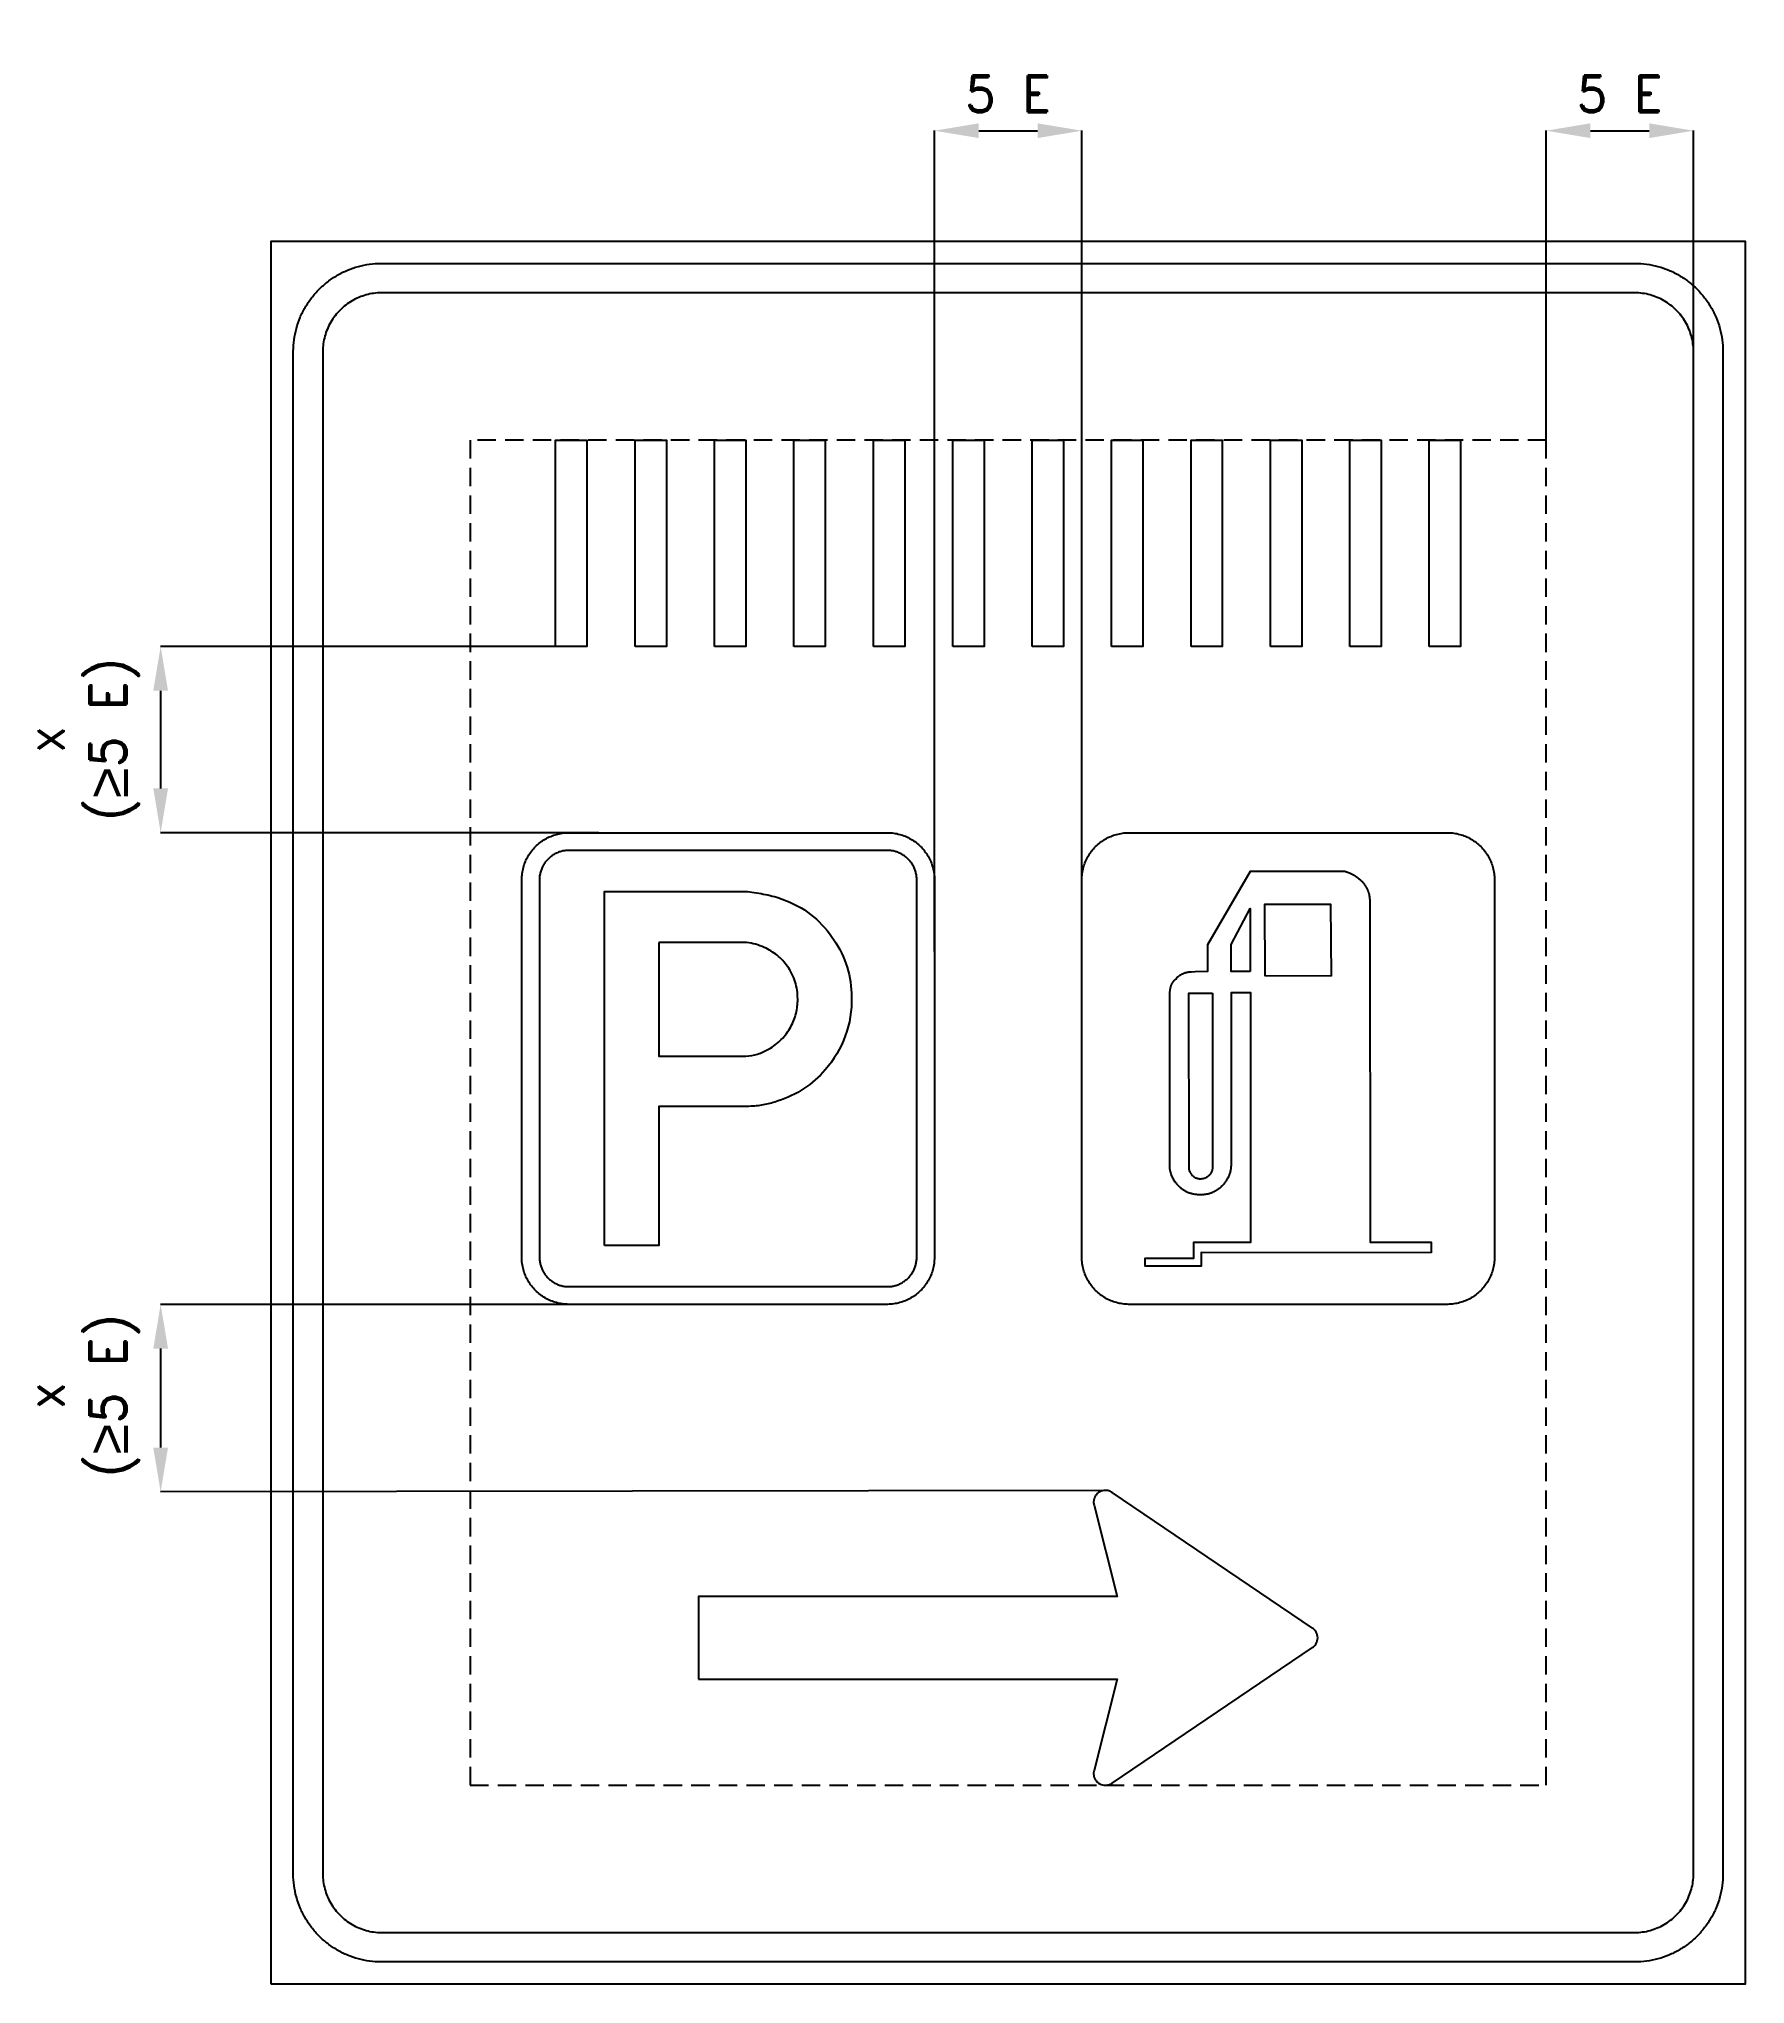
# Model space of a CAD drawing. Header units: millimetres. Extents: x 355 to 2670, y 1107 to 3747.
import ezdxf

# ---------------------------------------------------------------- set-up
doc = ezdxf.new("R2010")
doc.units = ezdxf.units.MM
doc.header["$LTSCALE"] = 5
doc.linetypes.add('ČÁRKOVANÁX2', pattern=[1.5, 1, -0.5])
doc.layers.add('Kóty', color=2, linetype='Continuous')
doc.layers.add('Značka', color=7, linetype='Continuous')
doc.styles.get("Standard").update_dxf_attribs({"font": 'romand.shx', "height": 50})
doc.dimstyles.get("Standard").update_dxf_attribs({"dimtxt": 50, "dimasz": 60, "dimexe": 0.18, "dimexo": 0.0625, "dimgap": 25, "dimtad": 1, "dimdec": 0, "dimzin": 0, "dimdsep": 46, "dimtxsty": 'Standard', "dimcen": 0.09, "dimadec": 0, "dimazin": 0, "dimtfac": 1, "dimtdec": 0, "dimtofl": 0, "dimtmove": 0, "dimatfit": 3, "dimfxl": 1, "dimtolj": 1, "dimtzin": 0, "dimarcsym": 0})

msp = doc.modelspace()

# ---------------------------------------------------------------- texts
at = {"layer": 'Kóty', "char_height": 50, "attachment_point": 5, "rotation": 90}
for s, insert, width in [('\\A1;x\\P({\\fArial|b0|i0|c238|p34;\\H1.08333x;≥\\Fromand|c238;\\H0.92308x;5 E)}', (414.9, 2796.1), 508.342), ('\\A1;x\\P({\\fArial|b0|i0|c238|p34;\\H1.08333x;≥}5 E)', (414.9, 1905.7), 336.117)]:
    msp.add_mtext(s, dxfattribs=dict(at, insert=insert, width=width))

# ---------------------------------------------------------------- blocks, each defined once
blk = doc.blocks.new('*D0')
at = {"layer": 'Defpoints', "color": 0, "transparency": 16777216}
for p in [(2599.7, 3622.2), (2599.7, 3238), (2399.7, 3202.2)]:
    blk.add_point(p, dxfattribs=at)
at = {"layer": 'Kóty', "color": 0, "lineweight": -2, "transparency": 16777216}
for p, q in [((2399.7, 3202.3), (2399.7, 3622.4)), ((2459.7, 3622.2), (2539.7, 3622.2)), ((2599.7, 3238), (2599.7, 3622.4))]:
    blk.add_line(p, q, dxfattribs=at)
at = {"layer": 'Kóty', "color": 0, "transparency": 16777216}
for points in [[(2459.7, 3632.2), (2459.7, 3612.2), (2399.7, 3622.2)], [(2539.7, 3632.2), (2539.7, 3612.2), (2599.7, 3622.2)]]:
    blk.add_solid(points, dxfattribs=at)
at = {"layer": 'Kóty', "color": 0, "transparency": 16777216, "insert": (2499.7, 3672.2), "char_height": 50, "attachment_point": 5}
blk.add_mtext('\\A1;5 E', dxfattribs=at)
blk = doc.blocks.new('*D1')
at = {"layer": 'Defpoints', "color": 0, "transparency": 16777216}
for p in [(1769.7, 3622.2), (1569.7, 2508.2), (1769.7, 2508.2)]:
    blk.add_point(p, dxfattribs=at)
at = {"layer": 'Kóty', "color": 0, "lineweight": -2, "transparency": 16777216}
for p, q in [((1569.7, 2508.3), (1569.7, 3622.4)), ((1629.7, 3622.2), (1709.7, 3622.2)), ((1769.7, 2508.3), (1769.7, 3622.4))]:
    blk.add_line(p, q, dxfattribs=at)
at = {"layer": 'Kóty', "color": 0, "transparency": 16777216}
for points in [[(1629.7, 3632.2), (1629.7, 3612.2), (1569.7, 3622.2)], [(1709.7, 3632.2), (1709.7, 3612.2), (1769.7, 3622.2)]]:
    blk.add_solid(points, dxfattribs=at)
at = {"layer": 'Kóty', "color": 0, "transparency": 16777216, "insert": (1669.7, 3672.2), "char_height": 50, "attachment_point": 5}
blk.add_mtext('\\A1;5 E', dxfattribs=at)

# ---------------------------------------------------------------- dimensions: what is measured, and where the dimension line sits
at = {"layer": 'Kóty'}
for base, p1, p2, picture, middle in [((1769.7, 3622.2), (1569.7, 2508.2), (1769.7, 2508.2), '*D1', (1669.7, 3672.2)), ((2599.7, 3622.2), (2399.7, 3202.2), (2599.7, 3238), '*D0', (2499.7, 3672.2))]:
    dim = msp.add_linear_dim(base=base, p1=p1, p2=p2, text='5 E', dimstyle='Standard', dxfattribs=at)
    dim.commit()
    dim.dimension.update_dxf_attribs({"geometry": picture, "text_midpoint": middle})

# ---------------------------------------------------------------- linework, layer by layer
at = {"layer": 'Kóty'}
for p, q in [((1055.7, 2922.2), (519.5, 2922.2)), ((519.7, 2862.2), (519.7, 2729.6)), ((1114.2, 2669.6), (519.5, 2669.6)), ((1098, 2029.6), (519.5, 2029.6)), ((519.7, 1969.6), (519.7, 1835.2)), ((1800.3, 1777.1), (519.5, 1775.2))]:
    msp.add_line(p, q, dxfattribs=at)
for points in [[(509.7, 2862.2), (529.7, 2862.2), (519.7, 2922.2)], [(509.7, 2729.6), (529.7, 2729.6), (519.7, 2669.6)], [(509.7, 1969.6), (529.7, 1969.6), (519.7, 2029.6)], [(509.7, 1835.2), (529.7, 1835.2), (519.7, 1775.2)]]:
    msp.add_solid(points, dxfattribs=at)
at = {"layer": 'Značka', "color": 5}
for points in [[(669.7, 1107.2), (669.7, 3472.2), (2669.7, 3472.2), (2669.7, 1107.2), (669.7, 1107.2)], [(1055.7, 2922.2), (1055.7, 3202.2), (1098.2, 3202.2), (1098.2, 2922.2), (1055.7, 2922.2)], [(1163.5, 2922.2), (1163.5, 3202.2), (1205.9, 3202.2), (1205.9, 2922.2), (1163.5, 2922.2)], [(1271.3, 2922.2), (1271.3, 3202.2), (1313.7, 3202.2), (1313.7, 2922.2), (1271.3, 2922.2)], [(1379, 2922.2), (1379, 3202.2), (1421.5, 3202.2), (1421.5, 2922.2), (1379, 2922.2)], [(1486.8, 2922.2), (1486.8, 3202.2), (1529.3, 3202.2), (1529.3, 2922.2), (1486.8, 2922.2)], [(1594.6, 2922.2), (1594.6, 3202.2), (1637, 3202.2), (1637, 2922.2), (1594.6, 2922.2)], [(1702.4, 2922.2), (1702.4, 3202.2), (1744.8, 3202.2), (1744.8, 2922.2), (1702.4, 2922.2)], [(1810.1, 2922.2), (1810.1, 3202.2), (1852.6, 3202.2), (1852.6, 2922.2), (1810.1, 2922.2)], [(1917.9, 2922.2), (1917.9, 3202.2), (1960.3, 3202.2), (1960.3, 2922.2), (1917.9, 2922.2)], [(2025.7, 2922.2), (2025.7, 3202.2), (2068.1, 3202.2), (2068.1, 2922.2), (2025.7, 2922.2)], [(2133.4, 2922.2), (2133.4, 3202.2), (2175.9, 3202.2), (2175.9, 2922.2), (2133.4, 2922.2)], [(2241.2, 2922.2), (2241.2, 3202.2), (2283.7, 3202.2), (2283.7, 2922.2), (2241.2, 2922.2)]]:
    msp.add_lwpolyline(points, dxfattribs=at)
for points in [[(819.7, 1137.2), (819.2, 1137.2), (818.7, 1137.2, -0.03218), (803.3, 1138.3, -0.035443), (788, 1141.5, -0.036267), (773.3, 1146.4, -0.03442), (759.4, 1153.4, -0.033721), (746.5, 1162.1, -0.034085), (734.8, 1172.3, -0.034209), (724.5, 1184, -0.034229), (715.9, 1196.9, -0.034044), (709, 1210.8, -0.033412), (703.9, 1225.5, -0.034127), (700.7, 1240.8, -0.036745), (699.7, 1256.3), (699.7, 1256.7), (699.7, 1257.2), (699.7, 3322.2), (699.7, 3322.7), (699.7, 3323.1, -0.032181), (700.8, 3338.6, -0.035446), (703.9, 3353.9, -0.036271), (708.9, 3368.6, -0.034414), (715.9, 3382.5, -0.033711), (724.5, 3395.4, -0.034082), (734.8, 3407, -0.03421), (746.5, 3417.3, -0.034229), (759.4, 3426, -0.034026), (773.3, 3432.9, -0.033416), (788, 3437.9, -0.034113), (803.3, 3441.2, -0.036749), (818.7, 3442.2), (819.2, 3442.2), (819.7, 3442.2), (2519.7, 3442.2), (2520.2, 3442.2), (2520.6, 3442.2, -0.032179), (2536.1, 3441.1, -0.035456), (2551.4, 3437.9, -0.036267), (2566.1, 3433, -0.034428), (2580, 3426, -0.033733), (2592.9, 3417.3, -0.034076), (2604.5, 3407, -0.034198), (2614.8, 3395.4, -0.034208), (2623.5, 3382.5, -0.034041), (2630.4, 3368.6, -0.033415), (2635.4, 3353.9, -0.034126), (2638.7, 3338.6, -0.03674), (2639.7, 3323.1), (2639.7, 3322.7), (2639.7, 3322.2), (2639.7, 1257.2), (2639.7, 1256.7), (2639.7, 1256.3, -0.032179), (2638.6, 1240.8, -0.03545), (2635.4, 1225.5, -0.036267), (2630.5, 1210.8, -0.034417), (2623.5, 1196.9, -0.033724), (2614.8, 1184, -0.034085), (2604.5, 1172.3, -0.034208), (2592.9, 1162, -0.034232), (2580, 1153.4, -0.034045), (2566.1, 1146.5, -0.033413), (2551.4, 1141.5, -0.034125), (2536.1, 1138.2, -0.036745), (2520.6, 1137.2), (2520.2, 1137.2), (2519.7, 1137.2), (819.7, 1137.2)], [(819.7, 1177.2), (2519.7, 1177.2), (2520, 1177.2), (2520.3, 1177.2, 0.03218), (2530.7, 1177.9, 0.035444), (2540.8, 1180, 0.036267), (2550.6, 1183.4, 0.034416), (2559.9, 1188, 0.033719), (2568.5, 1193.8, 0.034078), (2576.3, 1200.6, 0.034214), (2583.1, 1208.4, 0.034222), (2588.9, 1217, 0.034048), (2593.5, 1226.3, 0.033405), (2596.9, 1236.1, 0.034129), (2599, 1246.2, 0.036741), (2599.7, 1256.6), (2599.7, 1256.9), (2599.7, 1257.2), (2599.7, 3322.2), (2599.7, 3322.5), (2599.7, 3322.8, 0.032177), (2599, 3333.2, 0.035443), (2596.9, 3343.3, 0.036259), (2593.5, 3353.1, 0.034414), (2588.9, 3362.4, 0.033731), (2583.1, 3371, 0.034066), (2576.3, 3378.8, 0.034205), (2568.5, 3385.6, 0.034226), (2559.9, 3391.4, 0.03405), (2550.6, 3396, 0.033418), (2540.8, 3399.4, 0.034151), (2530.6, 3401.5, 0.036741), (2520.3, 3402.2), (2520, 3402.2), (2519.7, 3402.2), (819.7, 3402.2), (819.4, 3402.2), (819.1, 3402.2, 0.032179), (808.7, 3401.5, 0.035442), (798.6, 3399.4, 0.03626), (788.8, 3396, 0.034424), (779.5, 3391.4, 0.033731), (770.9, 3385.6, 0.034079), (763.1, 3378.8, 0.034187), (756.3, 3371, 0.034232), (750.5, 3362.4, 0.034052), (745.9, 3353.1, 0.03342), (742.5, 3343.3, 0.034126), (740.4, 3333.1, 0.036746), (739.7, 3322.8), (739.7, 3322.5), (739.7, 3322.2), (739.7, 1257.2), (739.7, 1256.9), (739.7, 1256.6, 0.03218), (740.4, 1246.2, 0.035443), (742.5, 1236.1, 0.036267), (745.8, 1226.3, 0.03442), (750.5, 1217, 0.033721), (756.3, 1208.4, 0.034085), (763.1, 1200.6, 0.03421), (770.9, 1193.8, 0.034229), (779.5, 1188, 0.034044), (788.8, 1183.4, 0.033411), (798.6, 1180, 0.034128), (808.7, 1177.9, 0.036745), (819.1, 1177.2), (819.4, 1177.2), (819.7, 1177.2)], [(1073.7, 2029.6), (1073.4, 2029.6), (1073.2, 2029.6, -0.032173), (1064.9, 2030.2, -0.035451), (1056.8, 2031.9, -0.036265), (1048.9, 2034.5, -0.034421), (1041.5, 2038.3, -0.033717), (1034.6, 2042.9, -0.034088), (1028.4, 2048.3, -0.034207), (1022.9, 2054.6, -0.034222), (1018.3, 2061.5, -0.034042), (1014.6, 2068.9, -0.033409), (1012, 2076.7, -0.034127), (1010.2, 2084.8, -0.036741), (1009.7, 2093.1), (1009.7, 2093.3), (1009.7, 2093.6), (1009.7, 2605.6), (1009.7, 2605.8), (1009.7, 2606.1, -0.032182), (1010.3, 2614.4, -0.03544), (1012, 2622.5, -0.03627), (1014.6, 2630.3, -0.034419), (1018.3, 2637.7, -0.033705), (1022.9, 2644.6, -0.034091), (1028.4, 2650.8, -0.034212), (1034.6, 2656.3, -0.034217), (1041.5, 2660.9, -0.034037), (1049, 2664.6, -0.033398), (1056.8, 2667.3, -0.034126), (1064.9, 2669, -0.036738), (1073.2, 2669.6), (1073.4, 2669.6), (1073.7, 2669.6), (1505.7, 2669.6), (1505.9, 2669.6), (1506.2, 2669.6, -0.032174), (1514.5, 2669, -0.035437), (1522.6, 2667.3, -0.036274), (1530.4, 2664.7, -0.034413), (1537.8, 2660.9, -0.033707), (1544.7, 2656.3, -0.034091), (1550.9, 2650.8, -0.03423), (1556.4, 2644.6, -0.034229), (1561, 2637.7, -0.034035), (1564.7, 2630.3, -0.033412), (1567.4, 2622.5, -0.03412), (1569.1, 2614.4, -0.036746), (1569.7, 2606.1), (1569.7, 2605.8), (1569.7, 2605.6), (1569.7, 2093.6), (1569.7, 2093.3), (1569.7, 2093.1, -0.032173), (1569.1, 2084.8, -0.035436), (1567.4, 2076.7, -0.036268), (1564.8, 2068.9, -0.034419), (1561, 2061.5, -0.033713), (1556.4, 2054.6, -0.034075), (1550.9, 2048.3, -0.034204), (1544.7, 2042.8, -0.034235), (1537.8, 2038.3, -0.034052), (1530.4, 2034.5, -0.033412), (1522.6, 2031.9, -0.034134), (1514.5, 2030.2, -0.036745), (1506.2, 2029.6), (1505.9, 2029.6), (1505.7, 2029.6), (1073.7, 2029.6)], [(1073.7, 2053.6), (1505.7, 2053.6), (1505.8, 2053.6), (1506, 2053.6, 0.032168), (1511.2, 2054, 0.035443), (1516.2, 2055, 0.03627), (1521.2, 2056.7, 0.034409), (1525.8, 2059, 0.033719), (1530.1, 2061.9, 0.034073), (1534, 2065.3, 0.034207), (1537.4, 2069.2, 0.034219), (1540.3, 2073.5, 0.034045), (1542.6, 2078.1, 0.033402), (1544.3, 2083, 0.034131), (1545.3, 2088.1, 0.03674), (1545.7, 2093.3), (1545.7, 2093.4), (1545.7, 2093.6), (1545.7, 2605.6), (1545.7, 2605.8), (1545.7, 2605.9, 0.032178), (1545.3, 2611.1, 0.035443), (1544.3, 2616.1, 0.036259), (1542.6, 2621.1, 0.034414), (1540.3, 2625.7, 0.033719), (1537.4, 2630, 0.034081), (1534, 2633.9, 0.034223), (1530.1, 2637.3, 0.034245), (1525.8, 2640.2, 0.03405), (1521.2, 2642.5, 0.033418), (1516.2, 2644.2, 0.034105), (1511.2, 2645.2, 0.036741), (1506, 2645.6), (1505.8, 2645.6), (1505.7, 2645.6), (1073.7, 2645.6), (1073.5, 2645.6), (1073.4, 2645.6, 0.032179), (1068.2, 2645.2, 0.035441), (1063.1, 2644.2, 0.036259), (1058.2, 2642.5, 0.034427), (1053.6, 2640.2, 0.033732), (1049.3, 2637.3, 0.034077), (1045.4, 2633.9, 0.034187), (1042, 2630, 0.03423), (1039.1, 2625.7, 0.03405), (1036.8, 2621.1, 0.033404), (1035.1, 2616.1, 0.034122), (1034, 2611.1, 0.03674), (1033.7, 2605.9), (1033.7, 2605.8), (1033.7, 2605.6), (1033.7, 2093.6), (1033.7, 2093.4), (1033.7, 2093.3, 0.032173), (1034.1, 2088.1, 0.035443), (1035.1, 2083, 0.036261), (1036.8, 2078.1, 0.03442), (1039.1, 2073.5, 0.033725), (1042, 2069.2, 0.03409), (1045.4, 2065.3, 0.034206), (1049.3, 2061.9, 0.034236), (1053.6, 2059, 0.03405), (1058.2, 2056.7, 0.033416), (1063.1, 2055, 0.034129), (1068.2, 2053.9, 0.036753), (1073.4, 2053.6), (1073.5, 2053.6), (1073.7, 2053.6)], [(1122.1, 2109.6), (1122.1, 2589.6), (1316.2, 2589.6), (1319.1, 2589.2), (1322, 2588.8, -0.025343), (1346.6, 2584.4, -0.042924), (1370.3, 2576.6, -0.079586), (1405.7, 2555.5, -0.076489), (1433.1, 2524.3, -0.07689), (1451.1, 2487.3, -0.075743), (1457.3, 2446.5, -0.09403), (1448.7, 2393.8, -0.098354), (1421.4, 2348, -0.073288), (1392.5, 2322.3, -0.067697), (1357.6, 2305.6, -0.034201), (1339.5, 2300.6, -0.037879), (1321, 2298.3), (1317.9, 2298.1), (1314.8, 2298), (1195.6, 2298), (1195.6, 2109.6), (1122.1, 2109.6)], [(1195.6, 2520.6), (1195.6, 2366.2), (1309.3, 2366.2), (1311.5, 2366.2), (1313.8, 2366.3, 0.06713), (1329.7, 2369.1, 0.057715), (1344.7, 2375.9, 0.071725), (1361.9, 2389, 0.074487), (1374.6, 2406.3, 0.068276), (1381.9, 2424.5, 0.065315), (1384.1, 2444, 0.077199), (1380.7, 2467.3, 0.083743), (1370.2, 2488.2, 0.073393), (1356.3, 2503.2, 0.066084), (1338.8, 2513.8, 0.042666), (1326.9, 2518.2, 0.049251), (1314.6, 2520.4), (1312.7, 2520.5), (1310.8, 2520.6), (1195.6, 2520.6)], [(1249.7, 1521.1), (1817.7, 1521.1), (1786.2, 1397), (1786, 1396.3), (1785.9, 1395.5, 0.051465), (1785.7, 1392.4, 0.05158), (1786.1, 1389.4, 0.064185), (1787.4, 1385.8, 0.064125), (1789.6, 1382.6, 0.064009), (1792.5, 1380, 0.06388), (1795.9, 1378.2, 0.063528), (1799.6, 1377.2, 0.062352), (1803.5, 1377.2, 0.051625), (1806.5, 1377.8, 0.056298), (1809.3, 1379), (1810, 1379.4), (1810.7, 1379.8), (2082.7, 1563.8), (2083.3, 1564.3), (2083.9, 1564.8, 0.051976), (2086.1, 1567, 0.052128), (2087.8, 1569.6, 0.064821), (2089.2, 1573.2, 0.065075), (2089.7, 1577.1, 0.064739), (2089.2, 1581, 0.063105), (2087.8, 1584.6, 0.052088), (2086.1, 1587.2, 0.056951), (2083.9, 1589.4), (2083.3, 1589.9), (2082.7, 1590.4), (1810.7, 1774.4), (1810, 1774.8), (1809.3, 1775.2, 0.05147), (1806.5, 1776.4, 0.051581), (1803.5, 1777, 0.06417), (1799.6, 1777, 0.064121), (1795.9, 1776, 0.064022), (1792.5, 1774.2, 0.0639), (1789.6, 1771.6, 0.063534), (1787.5, 1768.4, 0.062337), (1786.1, 1764.8, 0.051633), (1785.7, 1761.7, 0.056246), (1785.9, 1758.7), (1786, 1757.9), (1786.2, 1757.2), (1817.7, 1633.1), (1249.7, 1633.1), (1249.7, 1521.1)]]:
    msp.add_lwpolyline(points, format="xyb", dxfattribs=at)
at = {"layer": 'Značka', "color": 6, "linetype": 'ČÁRKOVANÁX2', "ltscale": 5}
msp.add_lwpolyline([(2399.7, 1377.2), (2399.7, 3202.2), (939.7, 3202.2), (939.7, 1377.2), (2399.7, 1377.2)], dxfattribs=at)
at = {"layer": 'Značka', "color": 251}
for points in [[(1833.7, 2029.6), (1833.4, 2029.6), (1833.2, 2029.6, -0.032173), (1824.9, 2030.2, -0.035449), (1816.8, 2031.9, -0.03627), (1809, 2034.5, -0.034419), (1801.5, 2038.3, -0.033722), (1794.7, 2042.9, -0.034081), (1788.4, 2048.3, -0.034198), (1782.9, 2054.6, -0.034237), (1778.4, 2061.5, -0.034036), (1774.6, 2068.9, -0.033423), (1772, 2076.7, -0.034127), (1770.2, 2084.8, -0.036737), (1769.7, 2093.1), (1769.7, 2093.3), (1769.7, 2093.6), (1769.7, 2605.6), (1769.7, 2605.8), (1769.7, 2606.1, -0.032174), (1770.3, 2614.4, -0.035437), (1772, 2622.5, -0.036277), (1774.6, 2630.3, -0.034413), (1778.4, 2637.7, -0.033723), (1783, 2644.6, -0.034086), (1788.4, 2650.8, -0.034214), (1794.7, 2656.3, -0.034217), (1801.5, 2660.9, -0.034029), (1809, 2664.6, -0.033393), (1816.8, 2667.3, -0.034127), (1824.9, 2669, -0.036738), (1833.2, 2669.6), (1833.4, 2669.6), (1833.7, 2669.6), (2265.7, 2669.6), (2265.9, 2669.6), (2266.2, 2669.6, -0.032173), (2274.5, 2669, -0.035434), (2282.6, 2667.3, -0.036277), (2290.4, 2664.7, -0.034413), (2297.8, 2660.9, -0.033715), (2304.7, 2656.3, -0.034086), (2310.9, 2650.8, -0.034213), (2316.4, 2644.6, -0.034241), (2321, 2637.7, -0.034035), (2324.7, 2630.3, -0.033426), (2327.4, 2622.5, -0.034127), (2329.1, 2614.4, -0.036738), (2329.7, 2606.1), (2329.7, 2605.8), (2329.7, 2605.6), (2329.7, 2093.6), (2329.7, 2093.3), (2329.7, 2093.1, -0.032173), (2329.1, 2084.8, -0.035436), (2327.4, 2076.7, -0.036274), (2324.8, 2068.9, -0.034413), (2321, 2061.5, -0.033732), (2316.4, 2054.6, -0.034076), (2310.9, 2048.3, -0.034209), (2304.7, 2042.8, -0.034235), (2297.8, 2038.3, -0.034042), (2290.4, 2034.5, -0.033407), (2282.6, 2031.9, -0.034134), (2274.5, 2030.2, -0.036746), (2266.2, 2029.6), (2265.9, 2029.6), (2265.7, 2029.6), (1833.7, 2029.6)], [(2243.8, 2099.4), (1931.8, 2099.9), (1931.8, 2081.6), (1855.6, 2081.6), (1855.6, 2092.4), (1921.5, 2092.4), (1921.5, 2114), (1999.1, 2114), (1999.1, 2452.2), (1972.3, 2452.2), (1972.3, 2221.1), (1972.3, 2218.8), (1972.3, 2218.6), (1972.3, 2218.5), (1972.1, 2217.7), (1972, 2216.8), (1971.9, 2216), (1971.9, 2215.3), (1971.8, 2214.5), (1971.7, 2213.8), (1971.7, 2213.2), (1971.6, 2212.7), (1971.5, 2212), (1971.4, 2211.2), (1971.1, 2210), (1970.9, 2208.8), (1970.6, 2207.8), (1970.2, 2206.7), (1969.8, 2205.7), (1969.4, 2204.6), (1969.1, 2203.8), (1968.7, 2202.9), (1968.1, 2201.9), (1967.6, 2200.9), (1966.9, 2199.6), (1966.2, 2198.3), (1965.5, 2197.2), (1964.8, 2196.2), (1964.1, 2195.2), (1963.4, 2194.3), (1962.8, 2193.5), (1962.2, 2192.8), (1961.4, 2191.9), (1960.5, 2191), (1959.5, 2189.9, -0.013303), (1958.4, 2188.8, -0.014967), (1957.4, 2187.9, -0.010597), (1956.3, 2187), (1955.3, 2186.2, -0.009334), (1954.2, 2185.4), (1953.3, 2184.8, -0.011094), (1952.4, 2184.3, -0.00912), (1951.3, 2183.7), (1950.2, 2183.1), (1948.8, 2182.3, -0.014224), (1947.4, 2181.5, -0.016281), (1946.2, 2181, -0.011675), (1945, 2180.5, -0.009341), (1943.8, 2180.1, -0.010142), (1942.6, 2179.7, -0.009444), (1941.7, 2179.4, -0.011601), (1940.7, 2179.2, -0.010958), (1939.6, 2179, -0.002349), (1938.4, 2178.8, -0.001792), (1936.6, 2178.6, -0.011311), (1934.8, 2178.3, -0.012083), (1933.3, 2178.2, -0.010391), (1931.8, 2178.1, -0.009292), (1930.3, 2178.1, -0.008966), (1928.8, 2178.2, -0.008037), (1927.6, 2178.3, -0.010432), (1926.4, 2178.4, -0.009087), (1924.9, 2178.6), (1923.4, 2178.8), (1921.5, 2179.1, -0.015228), (1919.6, 2179.4, -0.01815), (1918, 2179.8, -0.013521), (1916.4, 2180.3, -0.011908), (1914.8, 2180.8, -0.012547), (1913.2, 2181.5, -0.011186), (1912, 2182, -0.012701), (1910.8, 2182.7, -0.014574), (1909.3, 2183.5, -0.010378), (1907.8, 2184.5, -0.009762), (1906.3, 2185.5, -0.011718), (1904.9, 2186.7, -0.010191), (1903.7, 2187.7, -0.008945), (1902.5, 2188.7), (1901.4, 2189.8), (1900.3, 2190.9), (1899.4, 2191.8), (1898.6, 2192.8), (1897.5, 2194, -0.017315), (1896.6, 2195.3, -0.01925), (1895.5, 2196.8), (1894.6, 2198.3), (1893.9, 2199.6), (1893.2, 2200.9, -0.011288), (1892.5, 2202.2), (1892, 2203.5), (1891.5, 2204.6, -0.018715), (1891.2, 2205.7, -0.014266), (1890.8, 2207, 0.014395), (1890.4, 2208.4), (1890, 2209.7, -0.020795), (1889.6, 2210.9, -0.025504), (1889.4, 2212.1, -0.012814), (1889.3, 2213.2), (1889.2, 2214.4), (1889.1, 2215.5), (1889.1, 2216.5), (1889, 2217.4), (1889, 2218.6), (1889, 2219.7), (1889, 2220.9), (1889, 2222), (1889, 2222.9), (1889, 2223.8), (1889, 2224.7), (1889, 2225.6), (1889, 2226.2), (1889, 2226.9), (1889, 2227.7), (1889, 2228.4), (1889, 2228.5), (1889, 2228.6), (1889, 2439.6), (1889, 2446.6), (1889, 2446.7), (1889, 2446.9), (1889, 2447.9), (1889, 2449), (1889, 2449.9, -0.003018), (1889.1, 2450.9, -0.004009), (1889.1, 2451.8, -0.00479), (1889.2, 2452.8, -0.004849), (1889.2, 2453.5, -0.00636), (1889.3, 2454.2, -0.007401), (1889.4, 2455.1, -0.004217), (1889.5, 2456, -0.005715), (1889.7, 2457.2, -0.009406), (1889.9, 2458.4, -0.009431), (1890.2, 2459.5, -0.009092), (1890.4, 2460.5, -0.010194), (1890.7, 2461.5, -0.013026), (1891.1, 2462.5, -0.011303), (1891.4, 2463.3, -0.010938), (1891.8, 2464.1, -0.01648), (1892.2, 2465, -0.023064), (1892.8, 2465.9, -0.015302), (1893.3, 2466.5), (1893.8, 2467.2), (1894.3, 2467.8), (1894.7, 2468.3), (1895.2, 2468.9), (1895.6, 2469.5), (1896, 2469.9), (1896.4, 2470.4), (1897, 2470.9), (1897.5, 2471.5), (1898.6, 2472.6, -0.01533), (1899.7, 2473.8, -0.017871), (1900.7, 2474.7, -0.013473), (1901.7, 2475.5, -0.012106), (1902.8, 2476.3, -0.013647), (1904, 2477, -0.012757), (1904.9, 2477.5, -0.015699), (1905.8, 2478, -0.015304), (1907.1, 2478.5), (1908.3, 2479), (1909.5, 2479.5, -0.01495), (1910.7, 2479.9, -0.015035), (1911.7, 2480.1), (1912.7, 2480.4), (1913.6, 2480.5), (1914.6, 2480.7), (1915.4, 2480.8), (1916.2, 2480.8), (1917.1, 2480.9), (1917.9, 2480.9), (1918, 2480.9), (1918.2, 2480.9), (1923.4, 2481.4), (1940.8, 2481.8), (1940.8, 2518), (1998.6, 2617.6), (2125.7, 2617.6), (2125.8, 2617.6), (2125.9, 2617.5), (2126.6, 2617.2), (2127.4, 2617), (2128.1, 2616.8), (2128.8, 2616.5), (2129.5, 2616.3), (2130.2, 2616.1), (2130.8, 2615.9), (2131.3, 2615.8), (2132, 2615.5, -0.014251), (2132.7, 2615.2, -0.018089), (2133.8, 2614.8), (2134.8, 2614.2), (2135.7, 2613.8), (2136.6, 2613.3, -0.006617), (2137.5, 2612.9), (2138.4, 2612.4), (2139, 2612, -0.012038), (2139.7, 2611.6, -0.011652), (2140.4, 2611.1), (2141.2, 2610.5), (2142.1, 2609.9, -0.007888), (2143.1, 2609.2, -0.008106), (2143.8, 2608.6), (2144.5, 2608.1), (2145.2, 2607.5), (2145.8, 2606.9), (2146.4, 2606.5), (2146.9, 2606), (2147.6, 2605.5, -0.012981), (2148.3, 2604.9, -0.019757), (2149.1, 2604.1), (2149.9, 2603.2), (2150.6, 2602.5, -0.006495), (2151.3, 2601.8, -0.009434), (2151.9, 2601, -0.008373), (2152.5, 2600.3, -0.0091), (2153, 2599.7, -0.014882), (2153.4, 2599, -0.014718), (2153.9, 2598.2), (2154.4, 2597.4, 0.005121), (2155.2, 2596, -0.009937), (2156, 2594.6, -0.012315), (2156.6, 2593.4, -0.007994), (2157.2, 2592.2, -0.007232), (2157.7, 2591, -0.009917), (2158.2, 2589.7, -0.007863), (2158.5, 2588.7, -0.005304), (2158.9, 2587.7, -0.010358), (2159.2, 2586.5, -0.020418), (2159.5, 2585.2, -0.016195), (2159.7, 2584), (2159.9, 2582.8), (2160, 2581.8), (2160.1, 2580.8, -0.005323), (2160.2, 2579.9), (2160.3, 2578.9), (2160.4, 2578.1), (2160.4, 2577.3, -0.005968), (2160.5, 2576.4, -0.005961), (2160.5, 2575.6), (2160.5, 2575.5), (2160.5, 2575.3), (2161, 2114), (2243.8, 2114), (2243.8, 2099.9), (2243.8, 2099.4)], [(1946.9, 2451.8), (1946.9, 2217.8), (1946.9, 2213.6), (1946.9, 2213.5), (1946.9, 2213.4), (1946.7, 2212.9), (1946.6, 2212.3), (1946.5, 2211.8), (1946.4, 2211.4), (1946.3, 2210.9), (1946.2, 2210.4), (1946.1, 2210.1), (1945.9, 2209.7), (1945.8, 2209.4), (1945.6, 2209), (1945.5, 2209), (1945.5, 2208.9), (1945.5, 2208.8), (1945.4, 2208.8), (1945.4, 2208.6), (1945.3, 2208.5), (1945.2, 2208.2), (1945.1, 2207.9), (1944.8, 2207.5), (1944.6, 2207.1), (1944.3, 2206.7), (1944, 2206.3), (1943.7, 2206), (1943.5, 2205.8), (1943.1, 2205.5), (1942.8, 2205.2), (1942.7, 2205.2), (1942.7, 2205.1), (1942.6, 2205.1), (1942.5, 2205), (1942.4, 2204.8), (1942.3, 2204.6), (1941.9, 2204.2), (1941.6, 2203.9), (1941.1, 2203.4), (1940.6, 2202.9), (1940, 2202.5), (1939.5, 2202.1), (1939.1, 2201.8), (1938.6, 2201.5), (1938.1, 2201.2, -0.01926), (1937.5, 2200.9, -0.040696), (1936.1, 2200.4, -0.018463), (1934.7, 2200.1, -0.00999), (1933.5, 2199.8, -0.017128), (1932.3, 2199.7, -0.019936), (1931.1, 2199.6, -0.018781), (1929.9, 2199.6, -0.016442), (1929, 2199.7, -0.02056), (1928, 2199.8, -0.023196), (1926.9, 2200.1, -0.012247), (1925.7, 2200.4, -0.014227), (1924.6, 2200.8, -0.029341), (1923.5, 2201.3, -0.026921), (1922.7, 2201.8, -0.021141), (1921.9, 2202.4, -0.017856), (1921.1, 2203.1, -0.016789), (1920.4, 2203.7), (1919.9, 2204.3), (1919.4, 2204.9), (1918.8, 2205.7), (1918.2, 2206.6), (1917.9, 2207.1), (1917.5, 2207.6), (1917.3, 2208), (1917, 2208.4), (1916.7, 2208.8), (1916.5, 2209.3), (1916.3, 2209.6), (1916.2, 2209.9), (1916, 2210.3), (1915.8, 2210.8), (1915.7, 2211.3), (1915.6, 2211.9), (1915.5, 2212.3), (1915.5, 2212.8), (1915.4, 2213.3), (1915.4, 2213.8), (1915.4, 2214.2), (1915.4, 2214.6), (1915.4, 2215), (1915.4, 2215.3), (1915.4, 2215.4), (1915.4, 2215.5), (1915.4, 2219.2), (1914.9, 2451.8), (1946.9, 2451.8)]]:
    msp.add_lwpolyline(points, format="xyb", dxfattribs=at)
for points in [[(1998.2, 2481.4), (1972.3, 2481.4), (1972.3, 2518), (1998.2, 2566.9), (1998.2, 2481.4)], [(2107.8, 2474.8), (2018.4, 2475.3), (2017.9, 2572.5), (2021.2, 2572.5), (2024.5, 2572.5), (2038.8, 2572.5), (2053.1, 2572.5), (2057.5, 2572.5), (2061.8, 2572.5), (2064.1, 2572.5), (2066.3, 2572.5), (2071.2, 2572.5), (2076, 2572.5), (2088.4, 2572.5), (2100.8, 2572.5), (2104.1, 2572.5), (2107.3, 2572.5), (2107.8, 2474.8)]]:
    msp.add_lwpolyline(points, dxfattribs=at)

msp.set_redraw_order([(e.dxf.handle, doc.entitydb.next_handle()) for e in msp.query("TEXT MTEXT ATTDEF DIMENSION ARC_DIMENSION")])  # texts and dimensions are drawn at this point

doc.saveas('drawing.dxf')
